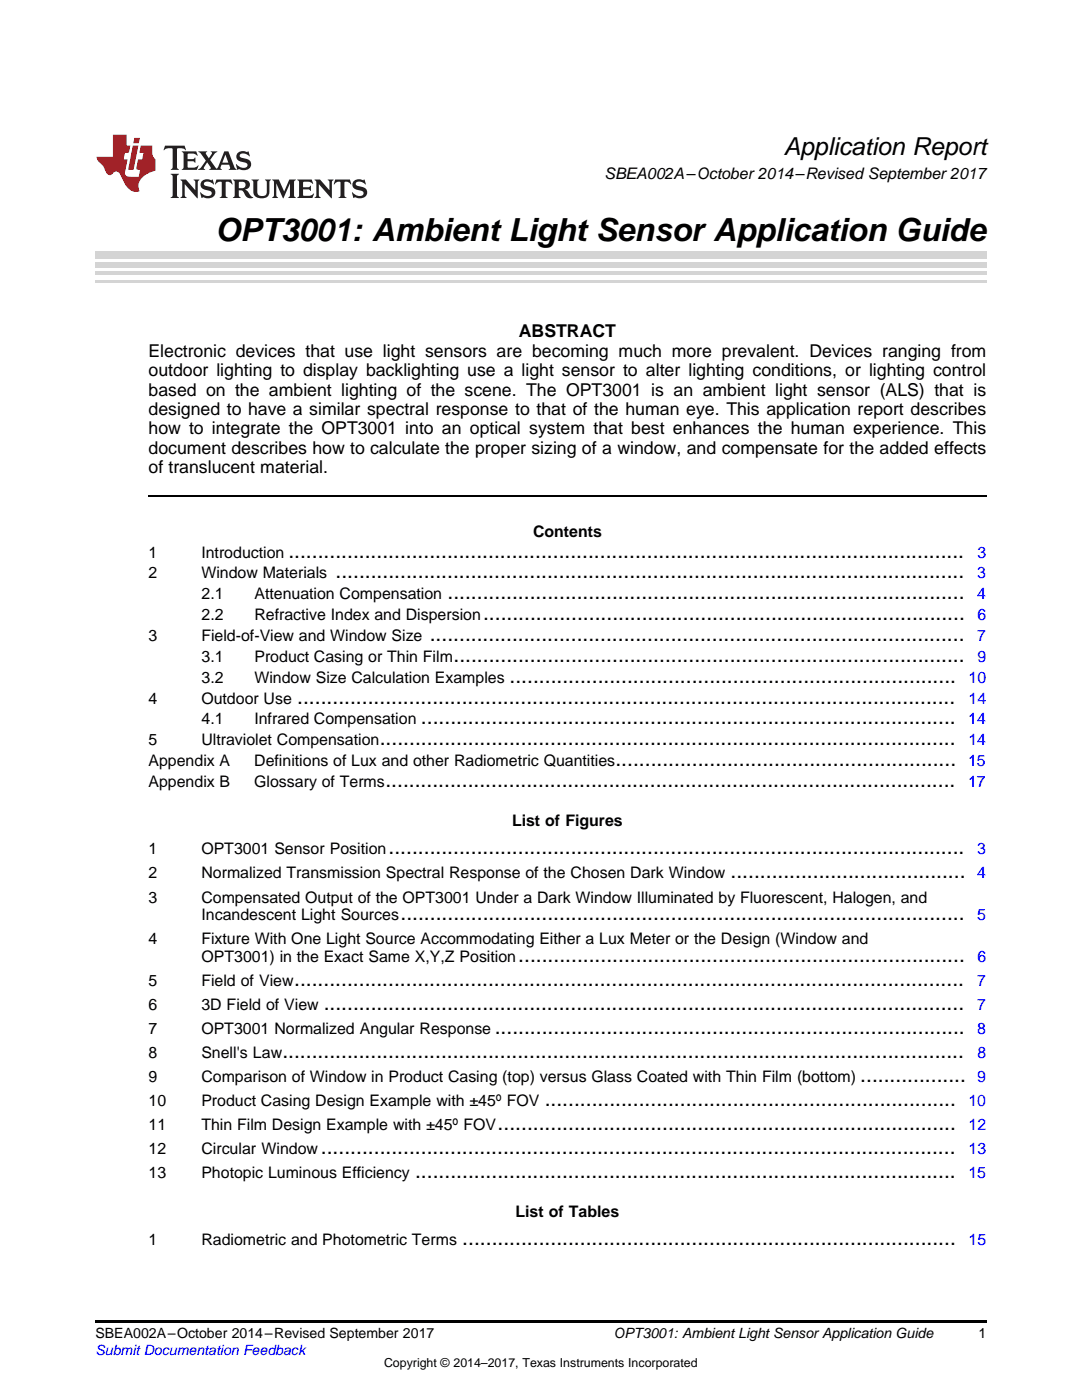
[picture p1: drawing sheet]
<svg xmlns="http://www.w3.org/2000/svg" width="216mm" height="279mm" viewBox="0 0 216 279" stroke-linecap="round" stroke-linejoin="round" font-family="sans-serif">
<defs><g id="words">
<text font-size="6.3" x="43" y="48">OPT3001: Ambient Light Sensor Application Guide</text>
<text font-size="4.9" x="156.4" y="30.9">Application Report</text>
<g font-size="4.2">
<text x="57.5" y="111.3">...................................................................................................................</text>
<text x="67" y="115.4">...........................................................................................................</text>
<text x="89.3" y="119.6">........................................................................................</text>
<text x="96.4" y="123.8">..................................................................................</text>
<text x="85.8" y="127.9">...........................................................................................</text>
<text x="90.5" y="132.1">.......................................................................................</text>
<text x="101.7" y="136.2">............................................................................</text>
<text x="59.3" y="140.4">................................................................................................................</text>
<text x="75.8" y="148.7">..................................................................................................</text>
<text x="84" y="144.6">...........................................................................................</text>
<text x="122.8" y="152.9">..........................................................</text>
<text x="76.9" y="157.1">.................................................................................................</text>
<text x="77.5" y="170.5">..................................................................................................</text>
<text x="145.8" y="175.3">........................................</text>
<text x="79.9" y="183.6">................................................................................................</text>
<text x="103.4" y="191.9">............................................................................</text>
<text x="58.7" y="196.7">..................................................................................................................</text>
<text x="64.6" y="201.5">.............................................................................................................</text>
<text x="98.7" y="206.3">................................................................................</text>
<text x="56.3" y="211.1">....................................................................................................................</text>
<text x="171.7" y="215.9">..................</text>
<text x="108.7" y="220.7">......................................................................</text>
<text x="99.3" y="225.5">..............................................................................</text>
<text x="64" y="230.3">............................................................................................................</text>
<text x="82.8" y="235.1">............................................................................................</text>
<text x="92.2" y="248.5">....................................................................................</text>
</g>
<g font-size="3.5">
<text x="29.6" y="71.2">Electronic devices that use light sensors are becoming much more prevalent. Devices ranging from</text>
<text x="103.5" y="67.3">ABSTRACT</text>
<text x="29.6" y="75.1">outdoor lighting to display backlighting use a light sensor to alter lighting conditions, or lighting control</text>
<text x="29.6" y="79">based on the ambient lighting of the scene. The OPT3001 is an ambient light sensor (ALS) that is</text>
<text x="29.6" y="82.8">designed to have a similar spectral response to that of the human eye. This application report describes</text>
<text x="29.6" y="86.7">how to integrate the OPT3001 into an optical system that best enhances the human experience. This</text>
<text x="29.6" y="90.6">document describes how to calculate the proper sizing of a window, and compensate for the added effects</text>
<text x="29.6" y="94.5">of translucent material.</text>
</g>
<g font-size="3.2">
<text x="120.6" y="35.7">SBEA002A–October 2014–Revised September 2017</text>
<text x="106.4" y="107.2">Contents</text>
<text x="29.6" y="111.3">1</text>
<text x="40.2" y="111.3">Introduction</text>
<text x="29.6" y="115.4">2</text>
<text x="40.2" y="115.4">Window Materials</text>
<text x="40.2" y="119.6">2.1</text>
<text x="50.8" y="119.6">Attenuation Compensation</text>
<text x="40.2" y="123.8">2.2</text>
<text x="50.8" y="123.8">Refractive Index and Dispersion</text>
<text x="29.6" y="127.9">3</text>
<text x="40.2" y="127.9">Field-of-View and Window Size</text>
<text x="40.2" y="132.1">3.1</text>
<text x="40.2" y="136.2">3.2</text>
<text x="50.8" y="132.1">Product Casing or Thin Film</text>
<text x="50.8" y="136.2">Window Size Calculation Examples</text>
<text x="29.6" y="140.4">4</text>
<text x="40.2" y="140.4">Outdoor Use</text>
<text x="29.6" y="148.7">5</text>
<text x="40.2" y="148.7">Ultraviolet Compensation</text>
<text x="40.2" y="144.6">4.1</text>
<text x="50.8" y="144.6">Infrared Compensation</text>
<text x="29.6" y="152.9">Appendix A</text>
<text x="50.7" y="152.9">Definitions of Lux and other Radiometric Quantities</text>
<text x="29.6" y="157.1">Appendix B</text>
<text x="50.7" y="157.1">Glossary of Terms</text>
<text x="102.2" y="164.9">List of Figures</text>
<text x="29.6" y="170.5">1</text>
<text x="40.2" y="170.5">OPT3001 Sensor Position</text>
<text x="29.6" y="175.3">2</text>
<text x="40.2" y="175.3">Normalized Transmission Spectral Response of the Chosen Dark Window</text>
<text x="29.6" y="180.2">3</text>
<text x="40.2" y="180.2">Compensated Output of the OPT3001 Under a Dark Window Illuminated by Fluorescent, Halogen, and</text>
<text x="40.2" y="183.6">Incandescent Light Sources</text>
<text x="29.6" y="188.5">4</text>
<text x="40.2" y="188.5">Fixture With One Light Source Accommodating Either a Lux Meter or the Design (Window and</text>
<text x="40.2" y="191.9">OPT3001) in the Exact Same X,Y,Z Position</text>
<text x="29.6" y="196.7">5</text>
<text x="40.2" y="196.7">Field of View</text>
<text x="29.6" y="201.5">6</text>
<text x="40.2" y="201.5">3D Field of View</text>
<text x="29.6" y="206.3">7</text>
<text x="40.2" y="206.3">OPT3001 Normalized Angular Response</text>
<text x="29.6" y="211.1">8</text>
<text x="29.6" y="215.9">9</text>
<text x="40.2" y="211.1">Snell's Law</text>
<text x="40.2" y="215.9">Comparison of Window in Product Casing (top) versus Glass Coated with Thin Film (bottom)</text>
<text x="29.6" y="220.7">10</text>
<text x="40.2" y="220.7">Product Casing Design Example with ±45º FOV</text>
<text x="29.6" y="225.5">11</text>
<text x="40.2" y="225.5">Thin Film Design Example with ±45º FOV</text>
<text x="29.6" y="230.3">12</text>
<text x="40.2" y="230.3">Circular Window</text>
<text x="29.6" y="235.1">13</text>
<text x="40.2" y="235.1">Photopic Luminous Efficiency</text>
<text x="102.9" y="243">List of Tables</text>
<text x="29.6" y="248.5">1</text>
<text x="40.2" y="248.5">Radiometric and Photometric Terms</text>
</g>
<g font-size="3.2" fill="#00f">
<text x="195" y="111.3">3</text>
<text x="195" y="119.6">4</text>
<text x="195" y="115.4">3</text>
<text x="195" y="123.8">6</text>
<text x="195" y="127.9">7</text>
<text x="193.3" y="136.2">10</text>
<text x="195" y="132.1">9</text>
<text x="193.3" y="140.4">14</text>
<text x="193.2" y="144.6">14</text>
<text x="193.2" y="148.7">14</text>
<text x="193.2" y="152.9">15</text>
<text x="193.2" y="157.1">17</text>
<text x="195" y="170.5">3</text>
<text x="195" y="175.3">4</text>
<text x="195" y="183.6">5</text>
<text x="195" y="191.9">6</text>
<text x="195" y="196.7">7</text>
<text x="195" y="201.5">7</text>
<text x="195" y="206.3">8</text>
<text x="195" y="215.9">9</text>
<text x="195" y="211.1">8</text>
<text x="193.2" y="220.7">10</text>
<text x="193.3" y="225.5">12</text>
<text x="193.3" y="230.3">13</text>
<text x="193.2" y="235.1">15</text>
<text x="193.3" y="248.5">15</text>
</g>
<g font-size="2.8">
<text x="19" y="267.1">SBEA002A–October 2014–Revised September 2017</text>
<text x="122.4" y="267.1">OPT3001: Ambient Light Sensor Application Guide</text>
<text x="195.3" y="267">1</text>
</g>
<text font-size="2.8" fill="#00f" x="19" y="270.4">Submit Documentation Feedback</text>
<text font-size="2.5" x="76.6" y="272.7">Copyright © 2014–2017, Texas Instruments Incorporated</text>
</g></defs>
<path d="M19 263.5h177.8v.6h-177.8z" fill="#000"/>
<path d="M29.6 99h167.2" fill="none" stroke="#000" stroke-width=".35"/>
<path d="M19 56.1h177.8" fill="none" stroke="#d4d4d4" stroke-width=".42"/>
<g fill="#d4d4d4">
<path d="M19 54.2h177.8v.7h-177.8z"/>
<path d="M19 52.4h177.8v1h-177.8z"/>
<path d="M19 50.3h177.8v1.4h-177.8z"/>
</g>
<path d="M32.9 29.1l-.3 .9h.1a1.64 1.64 0 0 1 1.7-.3l.1 3.6-.4 .6h1.6l-.4-.6v-3.5v-.1l.4-.1a1.36 1.36 0 0 1 1.3 .4h.1l-.3-.9zM36.3 30.2l.3 .3v.3v2.5v.3l-.3 .3h3l.3-.9h-.1a1.87 1.87 0 0 1-2 .4l-.1-1.2h1.2l.4 .3v-1.1l-.4 .3-1.2 .1 .1-1.1 .2-.1a1.66 1.66 0 0 1 1.7 .5l.1-.1-.3-.8zM39.6 30.2l1.5 1.9-.9 1.2-.7 .6h1.4l-.3-.3 .7-1.2 .8 1.2-.3 .3h2.5l-.3-.3 .2-.7h1.5l.2 .6-.3 .4h1.6l-.4-.5-1.2-3.2h-.8l-1.2 2.9-.4 .6-1.3-1.8 .9-1.1 .6-.6h-1.4l.3 .3-.6 1.1-.6-1 .2-.4zM45 30.8l.6 1.7h-1.2zM47.4 30.6a1.04 1.04 0 0 0-.2 1.1 1.04 1.04 0 0 0 1 .6l1 .2a.5 .5 0 0 1 .2 .6 .5 .5 0 0 1-.5 .4 1.76 1.76 0 0 1-1.7-.8l-.1 .1 .3 1.1 .2-.1a2.54 2.54 0 0 0 2.2-.3 1.12 1.12 0 0 0 .2-1.2 1.12 1.12 0 0 0-1-.6l-1-.3a.4 .4 0 0 1-.2-.4 .4 .4 0 0 1 .4-.3 1.6 1.6 0 0 1 1.6 .5h.1l-.3-1-.3 .2-.2-.1a1.62 1.62 0 0 0-1.7 .3zM34.1 34.7l.3 .3 .1 .3v3.6l-.1 .3-.3 .3h1.6l-.3-.3-.1-.3v-3.6l.1-.3 .3-.3zM36 35.8l.4 .6v2.5l-.1 .3-.3 .3h1.2l-.3-.6v-2.1l2.6 2.8v-3.2l.3-.6h-1.2l.3 .4 .1 1.7-1.9-2.1zM40.3 36.2a1.04 1.04 0 0 0-.2 1.1 1.04 1.04 0 0 0 .9 .6l1 .3a.5 .5 0 0 1 .2 .5 .5 .5 0 0 1-.4 .4 1.76 1.76 0 0 1-1.8-.7h-.1l.3 1.1 .2-.1a2.55 2.55 0 0 0 2.3-.3 1.12 1.12 0 0 0 .2-1.2 1.12 1.12 0 0 0-1-.6l-1-.3a.41 .41 0 0 1-.2-.4 .41 .41 0 0 1 .4-.3 1.6 1.6 0 0 1 1.5 .5h.1l-.3-1-.2 .2-.2-.1a1.64 1.64 0 0 0-1.7 .3zM43.2 35.8l-.3 1h.1a.95 .95 0 0 1 1.2-.5v2.6v.3l-.4 .3h1.6l-.3-.3-.1-.3v-2.4l.3-.2a1.02 1.02 0 0 1 1 .5h.1l-.3-1zM46.5 35.8l.3 .4v.2v2.5v.3l-.3 .3h1.5l-.3-.3-.1-1.2a.9 .9 0 0 1 1.2 .8 1.07 1.07 0 0 0 1.7 .6 1.97 1.97 0 0 1-1.1-1.3l-.5-.3a.98 .98 0 0 0 1-1 .98 .98 0 0 0-1-.9zM47.7 36.3h.2a.81 .81 0 0 1 1.1 .6 .64 .64 0 0 1-.7 .7h-.7zM50.2 35.8l.3 .4 .1 .2v1.9a1.59 1.59 0 0 0 2.1 1.2 1.15 1.15 0 0 0 1.1-1.2v-2.1l.3-.4h-1.2l.3 .6v1.9a.97 .97 0 0 1-.7 .9 .97 .97 0 0 1-1.1-.6l-.1-2.2 .1-.2 .3-.4zM54.3 35.8l.3 .4 .1 .2v2.5l-.4 .6h1.2l-.4-.6v-2.3l1.4 3 1.4-3v2.3l-.4 .6h1.5l-.3-.3v-.3v-2.5v-.2l.3-.4h-1.3l-1 2.4-1.1-2.4zM59.3 35.8l.3 .4 .1 .2v2.5l-.1 .3-.3 .3h3l.4-.8-.1-.1a1.88 1.88 0 0 1-2.1 .4v-1.2h1.2l.3 .3v-1l-.3 .2-1.2 .1v-1l.3-.1a1.66 1.66 0 0 1 1.6 .4h.1l-.3-.9zM62.8 35.8l.3 .6v2.5v.3l-.3 .3h1.2l-.4-.6v-2.1l2.6 2.8v-3.2l.3-.6h-1.1l.3 .4v1.7l-1.8-2.1zM66.9 35.8l-.3 1h.1a.95 .95 0 0 1 1.2-.5v2.6v.3l-.4 .3h1.6l-.3-.3-.1-.3v-2.4l.3-.2a1.02 1.02 0 0 1 1 .5h.1l-.3-1zM70.6 36.2a1.04 1.04 0 0 0-.2 1.1 1.04 1.04 0 0 0 .9 .6l1 .3a.5 .5 0 0 1 .2 .5 .5 .5 0 0 1-.4 .4 1.75 1.75 0 0 1-1.8-.7h-.1l.3 1.1 .2-.1a2.56 2.56 0 0 0 2.3-.3 1.12 1.12 0 0 0 .2-1.2 1.12 1.12 0 0 0-1-.6l-1-.3a.4 .4 0 0 1-.2-.4 .4 .4 0 0 1 .4-.3 1.6 1.6 0 0 1 1.5 .5h.1l-.3-1-.2 .2-.2-.1a1.64 1.64 0 0 0-1.7 .3z" fill="#231f20"/>
<path d="M22.5 26.9v4.4h-3.2a2.57 2.57 0 0 0 1.2 1.7l.4 .8a1.22 1.22 0 0 0 1.3 1.1l.2-.2a.9 .9 0 0 1 1-.5 .9 .9 0 0 1 .7 .9l.5 1.1a2.58 2.58 0 0 0 3.3 1.9 2.35 2.35 0 0 1 .9-3.1l1.1-.6 1.1-.3v-2.3a1.45 1.45 0 0 1-.6-1.3v-1.5h-2.3l-.3 1.5h.8l-.2 1.3h-.9l-.3 1.6 .1 .4 .7 .1-.3 1.4h-1.1a1.52 1.52 0 0 1-1.7-.6l.6-2.9h-.8l.2-1.3h.8l.3-1.5h-.7v-2.1zM26.5 29l-1 4.9h1.2l.9-4.9zM26.8 27.5l-.2 1.1h1.1l.2-1.1z" fill="#ee1d23"/>
<use href="#words"/>
</svg>
